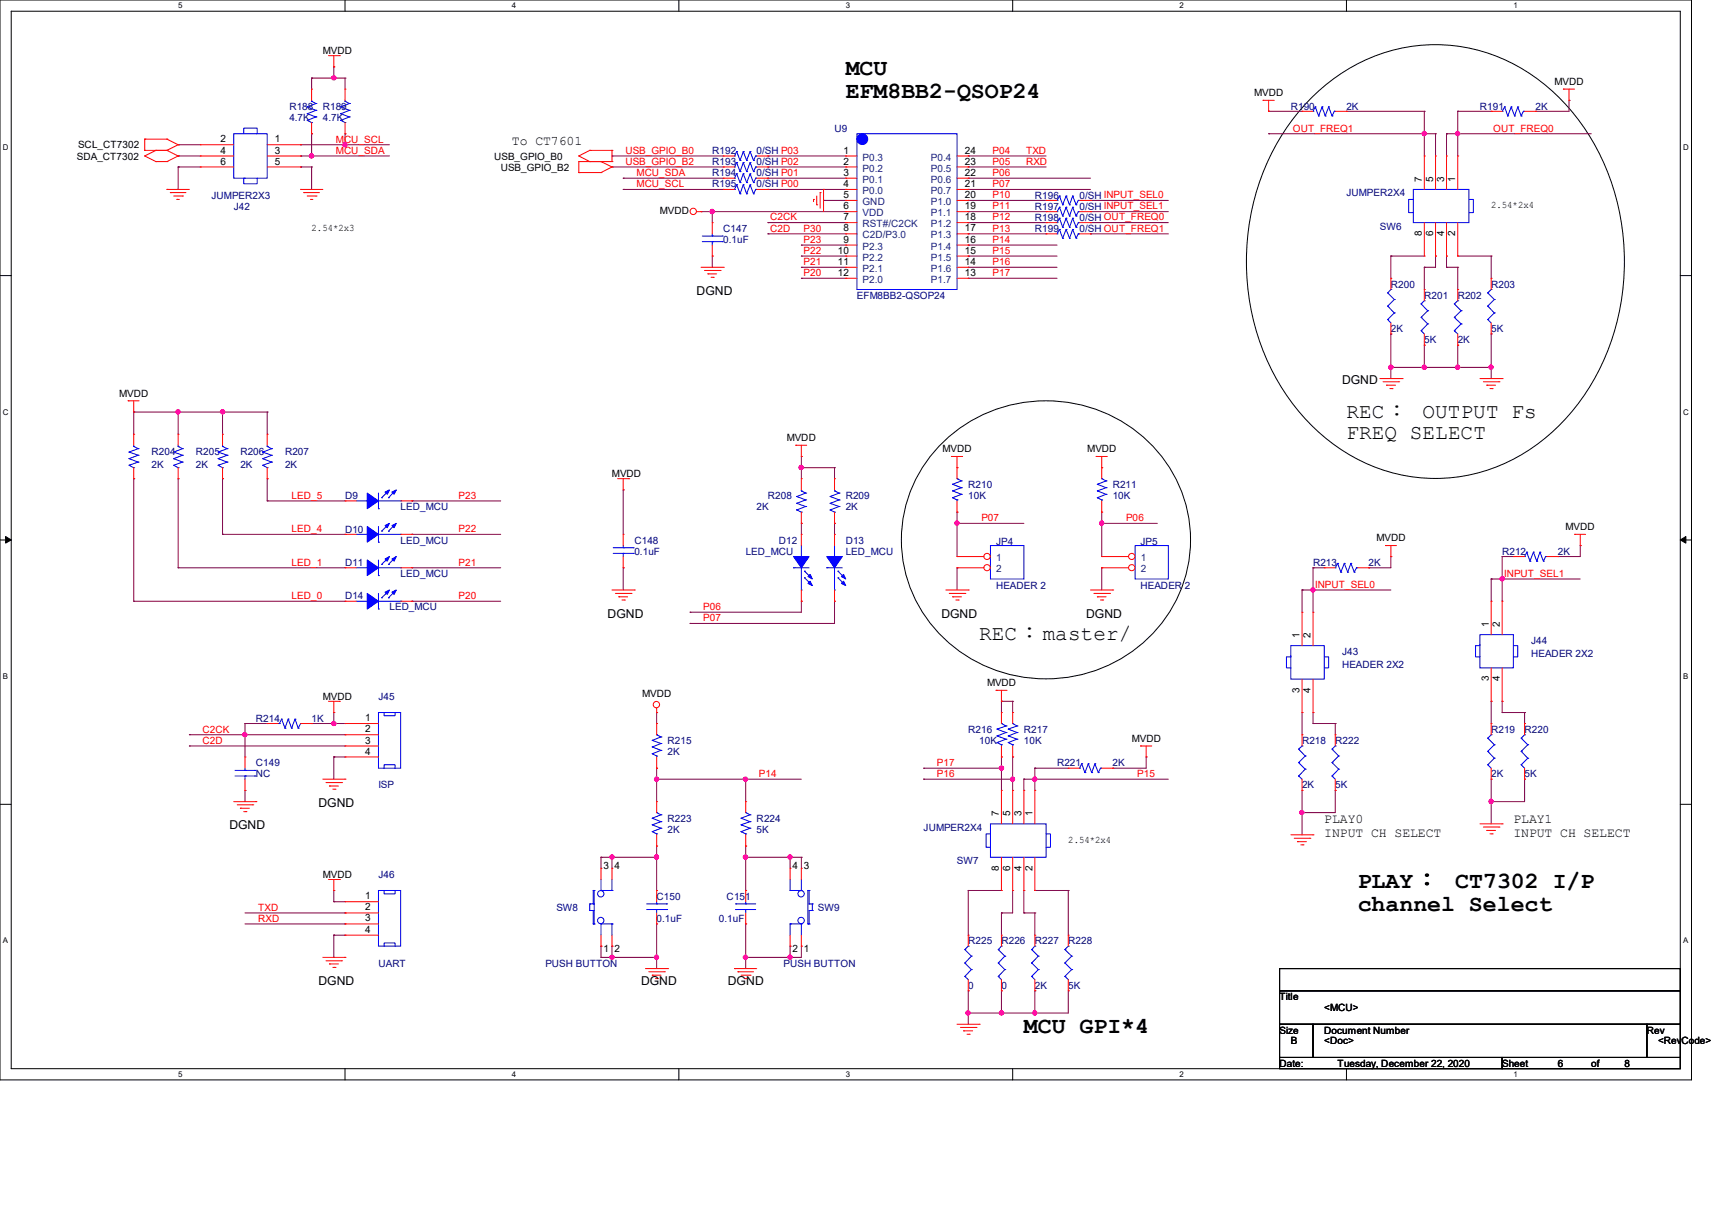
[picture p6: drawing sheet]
<svg xmlns="http://www.w3.org/2000/svg" width="297mm" height="210mm" viewBox="0 0 297 210" stroke-linecap="round" stroke-linejoin="round" font-family="sans-serif">
<defs><g id="words">
<g font-size="4">
<text x="146.7" y="13">MCU</text>
<text x="146.7" y="17.1">EFM8BB2-QSOP24</text>
<text x="235.5" y="154">PLAY： CT7302 I/P</text>
<text x="235.5" y="158">channel Select</text>
<text x="177.6" y="179.1">MCU GPI*4</text>
</g>
<g font-size="3.6">
<text x="233.6" y="72.4">REC： OUTPUT Fs</text>
<text x="233.6" y="76.1">FREQ SELECT</text>
<text x="169.9" y="111">REC：master/</text>
</g>
<g font-size="2.3">
<text x="88.8" y="25.1">To CT7601</text>
<text x="229.7" y="142.8">PLAY0</text>
<text x="262.6" y="142.8">PLAY1</text>
<text x="229.7" y="145.1">INPUT CH SELECT</text>
<text x="262.6" y="145.1">INPUT CH SELECT</text>
</g>
<g font-size="2.1">
<text x="120.9" y="51.2">DGND</text>
<text x="232.8" y="66.6">DGND</text>
<text x="105.4" y="107.2">DGND</text>
<text x="163.3" y="107.2">DGND</text>
<text x="188.4" y="107.2">DGND</text>
<text x="39.8" y="143.8">DGND</text>
<text x="55.2" y="140">DGND</text>
<text x="55.2" y="170.9">DGND</text>
<text x="111.2" y="170.9">DGND</text>
<text x="126.3" y="170.9">DGND</text>
</g>
<g font-size="1.7">
<text x="56" y="9.4">MVDD</text>
<text x="217.6" y="16.7">MVDD</text>
<text x="269.7" y="14.7">MVDD</text>
<text x="13.3" y="27.7">SDA_CT7302</text>
<text x="13.5" y="25.7">SCL_CT7302</text>
<text x="38.2" y="24.7">2</text>
<text x="38.2" y="26.6">4</text>
<text x="38.2" y="28.5">6</text>
<text x="47.7" y="24.7">1</text>
<text x="47.7" y="26.6">3</text>
<text x="47.7" y="28.5">5</text>
<text x="85.7" y="27.7">USB_GPIO_B0</text>
<text x="86.9" y="29.6">USB_GPIO_B2</text>
<text x="146.3" y="26.6">1</text>
<text x="146.3" y="28.5">2</text>
<text x="167.4" y="28.5">23</text>
<text x="167.4" y="26.6">24</text>
<text x="146.3" y="30.5">3</text>
<text x="146.3" y="32.4">4</text>
<text x="146.3" y="34.3">5</text>
<text x="167.4" y="34.3">20</text>
<text x="167.4" y="32.4">21</text>
<text x="167.4" y="30.5">22</text>
<text x="246.7" y="31.5" transform="rotate(-90 246.7 31.5)">7</text>
<text x="248.6" y="31.5" transform="rotate(-90 248.6 31.5)">5</text>
<text x="250.5" y="31.5" transform="rotate(-90 250.5 31.5)">3</text>
<text x="252.5" y="31.5" transform="rotate(-90 252.5 31.5)">1</text>
<text x="54.1" y="40">2.54*2x3</text>
<text x="114.5" y="37.1">MVDD</text>
<text x="146.3" y="36.3">6</text>
<text x="146.3" y="38.2">7</text>
<text x="146.3" y="40.1">8</text>
<text x="167.4" y="40.1">17</text>
<text x="167.4" y="38.2">18</text>
<text x="167.4" y="36.3">19</text>
<text x="246.7" y="40.9" transform="rotate(-90 246.7 40.9)">8</text>
<text x="248.6" y="40.9" transform="rotate(-90 248.6 40.9)">6</text>
<text x="250.5" y="40.9" transform="rotate(-90 250.5 40.9)">4</text>
<text x="252.5" y="40.9" transform="rotate(-90 252.5 40.9)">2</text>
<text x="258.7" y="36.2">2.54*2x4</text>
<text x="145.4" y="44">10</text>
<text x="145.4" y="45.9">11</text>
<text x="145.4" y="47.8">12</text>
<text x="146.3" y="42.1">9</text>
<text x="167.4" y="45.9">14</text>
<text x="167.4" y="44">15</text>
<text x="167.4" y="42.1">16</text>
<text x="167.4" y="47.8">13</text>
<text x="20.7" y="68.8">MVDD</text>
<text x="136.5" y="76.5">MVDD</text>
<text x="106.2" y="82.7">MVDD</text>
<text x="163.5" y="78.4">MVDD</text>
<text x="188.6" y="78.4">MVDD</text>
<text x="238.8" y="93.9">MVDD</text>
<text x="271.6" y="91.9">MVDD</text>
<text x="225.5" y="110.6" transform="rotate(-90 225.5 110.6)">1</text>
<text x="227.4" y="110.6" transform="rotate(-90 227.4 110.6)">2</text>
<text x="258.3" y="108.7" transform="rotate(-90 258.3 108.7)">1</text>
<text x="260.2" y="108.7" transform="rotate(-90 260.2 108.7)">2</text>
<text x="171.2" y="119">MVDD</text>
<text x="258.3" y="118.1" transform="rotate(-90 258.3 118.1)">3</text>
<text x="260.2" y="118.1" transform="rotate(-90 260.2 118.1)">4</text>
<text x="56" y="121.3">MVDD</text>
<text x="63.3" y="125">1</text>
<text x="111.4" y="120.9">MVDD</text>
<text x="225.5" y="120.1" transform="rotate(-90 225.5 120.1)">3</text>
<text x="227.4" y="120.1" transform="rotate(-90 227.4 120.1)">4</text>
<text x="63.3" y="127">2</text>
<text x="63.3" y="128.9">3</text>
<text x="63.3" y="130.8">4</text>
<text x="196.3" y="128.6">MVDD</text>
<text x="173.3" y="141.5" transform="rotate(-90 173.3 141.5)">7</text>
<text x="175.3" y="141.5" transform="rotate(-90 175.3 141.5)">5</text>
<text x="177.2" y="141.5" transform="rotate(-90 177.2 141.5)">3</text>
<text x="179.1" y="141.5" transform="rotate(-90 179.1 141.5)">1</text>
<text x="185.3" y="146.2">2.54*2x4</text>
<text x="56" y="152.2">MVDD</text>
<text x="63.3" y="156">1</text>
<text x="104.7" y="150.8">3</text>
<text x="106.6" y="150.8">4</text>
<text x="137.5" y="150.8">4</text>
<text x="139.4" y="150.8">3</text>
<text x="173.3" y="151" transform="rotate(-90 173.3 151)">8</text>
<text x="175.3" y="151" transform="rotate(-90 175.3 151)">6</text>
<text x="177.2" y="151" transform="rotate(-90 177.2 151)">4</text>
<text x="179.1" y="151" transform="rotate(-90 179.1 151)">2</text>
<text x="63.3" y="157.9">2</text>
<text x="63.3" y="159.8">3</text>
<text x="63.3" y="161.8">4</text>
<text x="104.7" y="165.1">1</text>
<text x="106.6" y="165.1">2</text>
<text x="137.5" y="165.1">2</text>
<text x="139.4" y="165.1">1</text>
<text x="222" y="173.4">Title</text>
<text x="222" y="179.2">Size</text>
<text x="229.7" y="175.3">&lt;MCU&gt;</text>
<text x="229.7" y="179.2">Document Number</text>
<text x="285.7" y="179.2">Rev</text>
<text x="222" y="185">Date:</text>
<text x="223.9" y="181.1">B</text>
<text x="229.7" y="181.1">&lt;Doc&gt;</text>
<text x="232.1" y="185">Tuesday, December 22, 2020</text>
<text x="260.6" y="185">Sheet</text>
<text x="270.2" y="185">6</text>
<text x="276" y="185">of</text>
<text x="281.8" y="185">8</text>
<text x="287.7" y="181.1">&lt;RevCode&gt;</text>
</g>
<g font-size="1.7" fill="#000080">
<text x="50.2" y="19">R188</text>
<text x="50.2" y="20.9">4.7K</text>
<text x="56" y="19">R189</text>
<text x="56" y="20.9">4.7K</text>
<text x="144.8" y="22.9">U9</text>
<text x="223.9" y="19">R190</text>
<text x="233.6" y="19">2K</text>
<text x="256.7" y="19">R191</text>
<text x="266.4" y="19">2K</text>
<text x="123.6" y="26.7">R192</text>
<text x="123.6" y="28.7">R193</text>
<text x="131.3" y="26.7">0/SH P03</text>
<text x="131.3" y="28.7">0/SH P02</text>
<text x="36.7" y="34.5">JUMPER2X3</text>
<text x="123.6" y="32.5">R195</text>
<text x="123.6" y="30.6">R194</text>
<text x="131.3" y="32.5">0/SH P00</text>
<text x="131.3" y="30.6">0/SH P01</text>
<text x="179.5" y="34.5">R196</text>
<text x="187.3" y="34.5">0/SH INPUT_SEL0</text>
<text x="233.6" y="34">JUMPER2X4</text>
<text x="40.6" y="36.4">J42</text>
<text x="125.5" y="40.2">C147</text>
<text x="179.5" y="38.3">R198</text>
<text x="179.5" y="40.2">R199</text>
<text x="179.5" y="36.4">R197</text>
<text x="187.3" y="38.3">0/SH OUT_FREQ0</text>
<text x="187.3" y="40.2">0/SH OUT_FREQ1</text>
<text x="187.3" y="36.4">0/SH INPUT_SEL1</text>
<text x="239.4" y="39.8">SW6</text>
<text x="125.5" y="42.2">0.1uF</text>
<text x="148.7" y="51.8">EFM8BB2-QSOP24</text>
<text x="241.3" y="49.9">R200</text>
<text x="247.1" y="51.8">R201</text>
<text x="252.9" y="51.8">R202</text>
<text x="258.7" y="49.9">R203</text>
<text x="241.3" y="57.6">2K</text>
<text x="247.1" y="59.5">5K</text>
<text x="252.9" y="59.5">2K</text>
<text x="258.7" y="57.6">5K</text>
<text x="26.3" y="78.8">R204</text>
<text x="26.3" y="81.2">2K</text>
<text x="34" y="78.8">R205</text>
<text x="34" y="81.2">2K</text>
<text x="41.7" y="78.8">R206</text>
<text x="41.7" y="81.2">2K</text>
<text x="49.4" y="78.8">R207</text>
<text x="49.4" y="81.2">2K</text>
<text x="59.9" y="86.6">D9</text>
<text x="69.5" y="88.5">LED_MCU</text>
<text x="131.3" y="88.5">2K</text>
<text x="133.2" y="86.6">R208</text>
<text x="146.7" y="86.6">R209</text>
<text x="146.7" y="88.5">2K</text>
<text x="168" y="84.6">R210</text>
<text x="168" y="86.6">10K</text>
<text x="193" y="84.6">R211</text>
<text x="193" y="86.6">10K</text>
<text x="59.9" y="92.4">D10</text>
<text x="69.5" y="94.3">LED_MCU</text>
<text x="110.1" y="94.3">C148</text>
<text x="135.1" y="94.3">D12</text>
<text x="146.7" y="94.3">D13</text>
<text x="172.8" y="94.5">JP4</text>
<text x="197.9" y="94.5">JP5</text>
<text x="59.9" y="98.1">D11</text>
<text x="69.5" y="100.1">LED_MCU</text>
<text x="110.1" y="96.2">0.1uF</text>
<text x="129.4" y="96.2">LED_MCU</text>
<text x="146.7" y="96.2">LED_MCU</text>
<text x="227.8" y="98.1">R213</text>
<text x="237.4" y="98.1">2K</text>
<text x="260.6" y="96.2">R212</text>
<text x="270.2" y="96.2">2K</text>
<text x="59.9" y="103.9">D14</text>
<text x="67.6" y="105.9">LED_MCU</text>
<text x="172.8" y="102.2">HEADER 2</text>
<text x="197.9" y="102.2">HEADER 2</text>
<text x="232.8" y="113.6">J43</text>
<text x="265.6" y="111.7">J44</text>
<text x="265.6" y="114">HEADER 2X2</text>
<text x="232.8" y="115.9">HEADER 2X2</text>
<text x="44.4" y="125.2">R214</text>
<text x="54.1" y="125.2">1K</text>
<text x="65.7" y="121.3">J45</text>
<text x="115.8" y="129">R215</text>
<text x="115.8" y="131">2K</text>
<text x="168" y="127.1">R216</text>
<text x="169.9" y="129">10K</text>
<text x="177.6" y="127.1">R217</text>
<text x="177.6" y="129">10K</text>
<text x="225.9" y="129">R218</text>
<text x="231.6" y="129">R222</text>
<text x="258.7" y="127.1">R219</text>
<text x="264.5" y="127.1">R220</text>
<text x="44.4" y="132.9">C149</text>
<text x="44.4" y="134.8">NC</text>
<text x="65.7" y="136.7">ISP</text>
<text x="183.4" y="132.9">R221</text>
<text x="193" y="132.9">2K</text>
<text x="225.9" y="136.7">2K</text>
<text x="231.6" y="136.7">5K</text>
<text x="258.7" y="134.8">2K</text>
<text x="264.5" y="134.8">5K</text>
<text x="115.8" y="142.5">R223</text>
<text x="131.3" y="142.5">R224</text>
<text x="115.8" y="144.5">2K</text>
<text x="131.3" y="144.5">5K</text>
<text x="160.2" y="144.1">JUMPER2X4</text>
<text x="166" y="149.9">SW7</text>
<text x="65.7" y="152.2">J46</text>
<text x="96.5" y="158">SW8</text>
<text x="113.9" y="156">C150</text>
<text x="113.9" y="159.9">0.1uF</text>
<text x="124.7" y="159.9">0.1uF</text>
<text x="126.1" y="156">C151</text>
<text x="141.9" y="158">SW9</text>
<text x="65.7" y="167.6">UART</text>
<text x="94.6" y="167.6">PUSH BUTTON</text>
<text x="135.9" y="167.6">PUSH BUTTON</text>
<text x="168" y="163.8">R225</text>
<text x="173.7" y="163.8">R226</text>
<text x="179.5" y="163.8">R227</text>
<text x="185.3" y="163.8">R228</text>
<text x="168" y="171.5">0</text>
<text x="173.7" y="171.5">0</text>
<text x="179.5" y="171.5">2K</text>
<text x="185.3" y="171.5">5K</text>
</g>
<g font-size="1.7" fill="#f00">
<text x="224.3" y="22.8">OUT_FREQ1</text>
<text x="259.1" y="22.8">OUT_FREQ0</text>
<text x="58.3" y="26.7">MCU_SDA</text>
<text x="58.3" y="24.7">MCU_SCL</text>
<text x="108.5" y="26.7">USB_GPIO_B0</text>
<text x="108.5" y="28.6">USB_GPIO_B2</text>
<text x="172.2" y="28.6">P05</text>
<text x="172.2" y="26.7">P04</text>
<text x="178" y="28.6">RXD</text>
<text x="178" y="26.7">TXD</text>
<text x="110.4" y="30.5">MCU_SDA</text>
<text x="110.4" y="32.5">MCU_SCL</text>
<text x="172.2" y="34.4">P10</text>
<text x="172.2" y="30.5">P06</text>
<text x="172.2" y="32.5">P07</text>
<text x="133.6" y="40.2">C2D</text>
<text x="133.6" y="38.2">C2CK</text>
<text x="139.4" y="40.2">P30</text>
<text x="172.2" y="40.2">P13</text>
<text x="172.2" y="38.2">P12</text>
<text x="172.2" y="36.3">P11</text>
<text x="139.4" y="42.1">P23</text>
<text x="139.4" y="44">P22</text>
<text x="139.4" y="46">P21</text>
<text x="139.4" y="47.9">P20</text>
<text x="172.2" y="46">P16</text>
<text x="172.2" y="42.1">P14</text>
<text x="172.2" y="44">P15</text>
<text x="172.2" y="47.9">P17</text>
<text x="50.6" y="86.5">LED_5</text>
<text x="79.5" y="86.5">P23</text>
<text x="50.6" y="92.3">LED_4</text>
<text x="79.5" y="92.3">P22</text>
<text x="170.3" y="90.4">P07</text>
<text x="195.4" y="90.4">P06</text>
<text x="50.6" y="98.1">LED_1</text>
<text x="79.5" y="98.1">P21</text>
<text x="228.2" y="101.9">INPUT_SEL0</text>
<text x="261" y="100">INPUT_SEL1</text>
<text x="50.6" y="103.9">LED_0</text>
<text x="79.5" y="103.9">P20</text>
<text x="122" y="105.8">P06</text>
<text x="122" y="107.7">P07</text>
<text x="35.1" y="129">C2D</text>
<text x="35.1" y="127">C2CK</text>
<text x="131.7" y="134.7">P14</text>
<text x="162.6" y="134.7">P16</text>
<text x="162.6" y="132.8">P17</text>
<text x="197.3" y="134.7">P15</text>
<text x="44.8" y="159.8">RXD</text>
<text x="44.8" y="157.9">TXD</text>
</g>
<g font-size="1.7" fill="#004080">
<text x="149.6" y="27.9">P0.3</text>
<text x="149.6" y="29.8">P0.2</text>
<text x="161.5" y="29.8">P0.5</text>
<text x="161.5" y="27.9">P0.4</text>
<text x="149.6" y="31.7">P0.1</text>
<text x="149.6" y="33.7">P0.0</text>
<text x="149.6" y="35.6">GND</text>
<text x="161.5" y="35.6">P1.0</text>
<text x="161.5" y="33.7">P0.7</text>
<text x="161.5" y="31.7">P0.6</text>
<text x="149.6" y="37.5">VDD</text>
<text x="149.6" y="39.4">RST#/C2CK</text>
<text x="149.6" y="41.4">C2D/P3.0</text>
<text x="161.5" y="41.4">P1.3</text>
<text x="161.5" y="39.4">P1.2</text>
<text x="161.5" y="37.5">P1.1</text>
<text x="149.6" y="43.3">P2.3</text>
<text x="149.6" y="45.2">P2.2</text>
<text x="149.6" y="47.2">P2.1</text>
<text x="161.5" y="47.2">P1.6</text>
<text x="161.5" y="45.2">P1.5</text>
<text x="161.5" y="43.3">P1.4</text>
<text x="149.6" y="49.1">P2.0</text>
<text x="161.5" y="49.1">P1.7</text>
<text x="172.8" y="97.3">1</text>
<text x="172.8" y="99.3">2</text>
<text x="197.9" y="97.3">1</text>
<text x="197.9" y="99.3">2</text>
</g>
<g font-size="1.4">
<text x="30.9" y="1.4">5</text>
<text x="88.8" y="1.4">4</text>
<text x="146.7" y="1.4">3</text>
<text x="204.6" y="1.4">2</text>
<text x="262.6" y="1.4">1</text>
<text x=".5" y="26.1">D</text>
<text x="292" y="26.1">D</text>
<text x=".5" y="71.9">C</text>
<text x="292" y="71.9">C</text>
<text x=".5" y="117.8">B</text>
<text x="292" y="117.8">B</text>
<text x=".5" y="163.6">A</text>
<text x="292" y="163.6">A</text>
<text x="30.9" y="186.8">5</text>
<text x="88.8" y="186.8">4</text>
<text x="146.7" y="186.8">3</text>
<text x="204.6" y="186.8">2</text>
<text x="262.6" y="186.8">1</text>
</g>
</g></defs>
<path d="M0 0h293.5v187.3h-293.5zM1.9 1.9h289.6v183.4h-289.6z" fill="none" stroke="#000" stroke-width=".17"/>
<g fill="#fff">
<path d="M30.9 .2h.8v1.5h-.8z"/>
<path d="M30.9 185.5h.8v1.6h-.8z"/>
</g>
<path d="M59.9 0v1.9M59.9 185.3v2" fill="none" stroke="#000" stroke-width=".17"/>
<g fill="#fff">
<path d="M88.8 .2h.8v1.5h-.8z"/>
<path d="M88.8 185.5h.8v1.6h-.8z"/>
</g>
<path d="M117.8 0v1.9M117.8 185.3v2" fill="none" stroke="#000" stroke-width=".17"/>
<g fill="#fff">
<path d="M146.7 .2h.8v1.5h-.8z"/>
<path d="M146.7 185.5h.8v1.6h-.8z"/>
</g>
<path d="M175.7 0v1.9M175.7 185.3v2" fill="none" stroke="#000" stroke-width=".17"/>
<g fill="#fff">
<path d="M204.6 .2h.8v1.5h-.8z"/>
<path d="M204.6 185.5h.8v1.6h-.8z"/>
</g>
<path d="M233.6 0v1.9M233.6 185.3v2" fill="none" stroke="#000" stroke-width=".17"/>
<g fill="#fff">
<path d="M262.6 .2h.7v1.5h-.7z"/>
<path d="M262.6 185.5h.7v1.6h-.7z"/>
<path d="M.5 24.8h1v1.6h-1z"/>
<path d="M292 24.8h1v1.6h-1z"/>
<path d="M.5 70.7h1v1.5h-1z"/>
<path d="M292 70.7h1v1.5h-1z"/>
</g>
<path d="M0 47.8h1.9M291.5 47.8h2" fill="none" stroke="#000" stroke-width=".17"/>
<g fill="#fff">
<path d="M.5 116.5h.9v1.6h-.9z"/>
<path d="M292 116.5h.9v1.6h-.9z"/>
</g>
<path d="M0 93.6h1.9M291.5 93.6h2" fill="none" stroke="#000" stroke-width=".17"/>
<path d="M1 93l.9 .6-.9 .6zM291.5 93.6l1-.6v1.2z" fill="#000" stroke="#000" stroke-width=".17"/>
<g fill="#fff">
<path d="M.5 162.4h.9v1.5h-.9z"/>
<path d="M292 162.4h.9v1.5h-.9z"/>
</g>
<path d="M227.4 17.1a29.6 29.6 0 0 1 34.4-6.4 36.5 36.5 0 0 1 18.8 24.7 41.5 41.5 0 0 1-8.4 36.6 30.2 30.2 0 0 1-29.8 10.2 33.3 33.3 0 0 1-21.7-17.9 42.1 42.1 0 0 1 3.7-43.8zM163.7 76.6a25.6 25.6 0 0 1 40 5.9 23.7 23.7 0 0 1-10.7 32.5 25.4 25.4 0 0 1-35.3-13.8 23.4 23.4 0 0 1 6-24.6zM0 139.5h1.9M291.5 139.5h2M222 168h69.5v3.8h-69.5zM222 171.8h69.5v5.8h-69.5zM222 177.6h5.8v5.8h-5.8zM227.8 177.6h57.9v5.8h-57.9zM285.7 177.6h5.8v5.8h-5.8zM222 183.4h38.6v1.9h-38.6zM260.6 183.4h30.9v1.9h-30.9z" fill="none" stroke="#000" stroke-width=".17"/>
<g fill="none" stroke="#800040" stroke-width=".17">
<path d="M54.1 13.5h.1M54.1 13.5h5.8M54.1 13.5v2M57.9 11.6h.1M57.9 13.5h.1M57.9 11.6v1.9M59.9 13.5h.1M59.9 13.5v2M220.1 19.3h.1M220.1 19.3h5.8M233.6 19.3h.1M233.6 19.3h13.5"/>
<path d="M247.1 19.3h.1M247.1 19.3v7.8M252.9 19.3h.1M252.9 19.3v7.8M252.9 19.3h5.8M266.4 19.3h.1M272.2 17.4h.1M272.2 17.4v1.9h-5.8M30.9 29h.1M30.9 27.1h.1M30.9 25.1h.1M30.9 25.1h3.9"/>
<path d="M30.9 27.1h3.9M30.9 29v3.9M30.9 29h3.9M52.2 27.1h.1M52.2 25.1h.1M52.2 29h.1M52.2 25.1h15.4M52.2 27.1h15.4M52.2 29h1.9M54.1 27.1h.1M54.1 23.2h.1M54.1 29h.1"/>
<path d="M54.1 23.2v3.9M54.1 29v3.9M59.9 25.1h.1M59.9 23.2h.1M59.9 23.2v1.9M106.2 27.1h.1M106.2 29h.1M106.2 27.1h19.3M106.2 29h19.3M108.1 30.9h.1M108.1 32.9h.1M108.1 30.9h17.4"/>
<path d="M108.1 32.9h17.4M121.6 36.7h.1M121.6 36.7h25.1M123.6 36.7h.1M123.6 36.7v1.9M133.2 30.9h.1M133.2 32.9h.1M133.2 38.6h.1M133.2 27.1h.1M133.2 29h.1M133.2 38.6h13.5M133.2 27.1h13.5"/>
<path d="M133.2 30.9h13.5M133.2 32.9h13.5M133.2 29h13.5M142.9 34.8h.1M142.9 34.8h3.8M168 38.6h.1M168 36.7h.1M168 34.8h.1M168 30.9h.1M168 32.9h.1M168 29h.1M168 27.1h.1"/>
<path d="M168 38.6h13.5M168 27.1h13.5M168 30.9h21.2M168 32.9h21.2M168 34.8h13.5M168 36.7h13.5M168 29h13.5M189.2 38.6h.1M189.2 36.7h.1M189.2 34.8h.1M189.2 38.6h13.5M189.2 34.8h13.5"/>
<path d="M189.2 36.7h13.5M220.1 23.2h.1M220.1 23.2h28.9M247.1 23.2h.1M249 23.2h.1M249 23.2v3.9M251 23.2h.1M251 23.2v3.9M251 23.2h25.1M252.9 23.2h.1M123.6 44.4h.1M123.6 44.4v2"/>
<path d="M133.2 40.6h.1M133.2 40.6h13.5M139 42.5h.1M139 44.4h.1M139 46.4h.1M139 48.3h.1M139 42.5h7.7M139 44.4h7.7M139 46.4h7.7M139 48.3h7.7M168 40.6h.1M168 46.4h.1"/>
<path d="M168 42.5h.1M168 44.4h.1M168 48.3h.1M168 42.5h15.4M168 44.4h15.4M168 46.4h15.4M168 48.3h15.4M168 40.6h13.5M189.2 40.6h.1M189.2 40.6h13.5M241.3 44.4h.1M241.3 57.9h.1"/>
<path d="M241.3 44.4h5.8M241.3 44.4v3.9M241.3 57.9v7.8M247.1 46.4h.1M247.1 59.9h.1M247.1 46.4v3.8M247.1 59.9v3.8M249 44.4h.1M249 44.4v2h-1.9M251 46.4h.1M251 44.4h.1M251 46.4h1.9"/>
<path d="M251 44.4v2M252.9 44.4h.1M252.9 59.9h.1M252.9 46.4h.1M252.9 46.4v3.8M252.9 59.9v3.8M252.9 44.4h5.8M258.7 44.4h.1M258.7 57.9h.1M258.7 44.4v3.9M258.7 57.9v7.8M23.2 71.5h.1"/>
<path d="M23.2 71.5h23.2M23.2 71.5v3.8M30.9 71.5h.1M30.9 71.5v3.8M38.6 71.5h.1M38.6 71.5v3.8M46.4 71.5h.1M46.4 71.5v3.8M139 79.2h.1M139 79.2v3.8M241.3 63.7h.1M241.3 63.7h17.4"/>
<path d="M247.1 63.7h.1M252.9 63.7h.1M258.7 63.7h.1M23.2 83h.1M23.2 83v21.3M30.9 83h.1M30.9 98.5h.1M30.9 98.5h29M30.9 83v15.5M38.6 83h.1M38.6 92.7h.1M38.6 92.7h21.3"/>
<path d="M38.6 83v9.7M46.4 83h.1M46.4 86.9h.1M46.4 86.9h13.5M46.4 83v3.9M71.5 92.7h.1M71.5 86.9h.1M71.5 98.5h.1M71.5 92.7h15.4M71.5 86.9h15.4M71.5 98.5h15.4M108.1 85h.1"/>
<path d="M108.1 98.5h.1M108.1 85v7.7M108.1 98.5v3.8M139 90.8h.1M139 81.1h.1M139 90.8v1.9M139 81.1h5.8M144.8 90.8h.1M144.8 81.1h.1M144.8 81.1v1.9M144.8 90.8v1.9M166 98.5h.1"/>
<path d="M166 88.8h.1M166 90.8h.1M166 88.8v7.7M166 98.5v3.8M166 90.8h11.6M191.1 98.5h.1M191.1 88.8h.1M191.1 90.8h.1M191.1 88.8v7.7M191.1 98.5v3.8M191.1 90.8h9.7M227.8 98.5h.1"/>
<path d="M227.8 98.5h1.9M227.8 98.5v7.7M237.4 98.5h.1M241.3 96.5h.1M241.3 96.5v2h-3.9M260.6 96.5h.1M260.6 96.5v7.8M260.6 96.5h2M270.3 96.5h.1M274.2 94.6h.1M274.2 94.6v1.9h-3.9M23.2 104.3h.1"/>
<path d="M23.2 104.3h36.7M71.5 104.3h.1M71.5 104.3h15.4M119.7 106.2h.1M119.7 108.1h.1M139 104.3h.1M139 104.3v1.9h-19.3M144.8 104.3h.1M144.8 104.3v3.8h-25.1M225.9 102.3h.1M225.9 102.3h15.4M225.9 102.3v3.9"/>
<path d="M227.8 102.3h.1M258.7 100.4h.1M258.7 100.4v3.9M258.7 100.4h15.5M260.6 100.4h.1M32.9 129.4h.1M32.9 127.4h.1M32.9 129.4h27M32.9 127.4h27M42.5 137.1h.1M42.5 127.4h.1M42.5 125.5h.1"/>
<path d="M42.5 125.5v5.8M42.5 137.1v1.9M42.5 125.5h3.9M54.1 125.5h.1M54.1 125.5h5.8M57.9 125.5h.1M57.9 131.3h.1M57.9 123.6h.1M57.9 123.6v1.9M57.9 131.3v3.8M57.9 131.3h2M113.9 133.2h.1"/>
<path d="M113.9 123.6h.1M113.9 135.1h.1M113.9 123.6v1.9M113.9 133.2v5.8M113.9 135.1h25.1M129.4 135.1h.1M129.4 135.1v3.9M160.2 135.1h.1M160.2 133.2h.1M160.2 135.1h15.5M160.2 133.2h13.5M173.7 131.3h.1"/>
<path d="M173.7 121.6h.1M173.7 133.2h.1M173.7 121.6v2M173.7 131.3v5.8M173.7 121.6h2M175.7 131.3h.1M175.7 121.6h.1M175.7 135.1h.1M175.7 121.6v2M175.7 131.3v5.8M177.6 135.1h.1M177.6 135.1h25.1"/>
<path d="M177.6 135.1v2M179.5 135.1h.1M179.5 133.2h.1M179.5 133.2h5.8M179.5 133.2v3.9M193 133.2h.1M198.8 131.3h.1M198.8 131.3v1.9h-5.8M225.9 123.6h.1M225.9 137.1h.1M225.9 123.6v3.8M225.9 137.1v7.7"/>
<path d="M227.8 125.5h.1M227.8 123.6h.1M227.8 125.5h3.8M227.8 123.6v1.9M231.6 125.5h.1M231.6 137.1h.1M231.6 125.5v1.9M231.6 137.1v3.8h-5.7M258.7 121.6h.1M258.7 135.1h.1M258.7 139h.1M258.7 121.6v3.9"/>
<path d="M258.7 135.1v7.8M260.6 121.6h.1M260.6 123.6h.1M260.6 121.6v2M260.6 123.6h3.9M264.5 123.6h.1M264.5 135.1h.1M264.5 123.6v1.9M264.5 135.1v3.9h-5.8M42.5 158.3h17.4M57.9 156.4h.1M57.9 154.4h.1"/>
<path d="M57.9 154.4v2M57.9 156.4h2M59.9 158.3h.1M104.3 148.7h.1M104.3 148.7h9.6M104.3 148.7v1.9M106.2 148.7h.1M106.2 148.7v1.9M113.9 146.7h.1M113.9 148.7h.1M113.9 146.7v7.7M129.4 146.7h.1"/>
<path d="M129.4 148.7h.1M129.4 146.7v7.7M129.4 148.7h9.6M137.1 148.7h.1M137.1 148.7v1.9M139 148.7h.1M139 148.7v1.9M168 154.4h.1M168 154.4v7.8M168 154.4h5.7M173.7 158.3h.1M173.7 158.3v3.9"/>
<path d="M175.7 154.4h.1M175.7 154.4v3.9h-2M177.6 158.3h.1M177.6 154.4h.1M177.6 158.3h1.9M177.6 154.4v3.9M179.5 154.4h.1M179.5 158.3h.1M179.5 154.4h5.8M179.5 158.3v3.9M185.3 154.4h.1M185.3 154.4v7.8"/>
<path d="M225.9 140.9h.1M42.5 160.2h17.4M57.9 162.2h.1M57.9 162.2v3.8M57.9 162.2h2M59.9 160.2h.1M104.3 166h.1M104.3 164.1h.1M104.3 166h9.6M104.3 164.1v1.9M106.2 166h.1M106.2 164.1h.1"/>
<path d="M106.2 164.1v1.9M113.9 160.2h.1M113.9 166h.1M113.9 160.2v7.8M129.4 160.2h.1M129.4 166h.1M129.4 160.2v7.8M137.1 166h.1M137.1 164.1h.1M137.1 164.1v1.9M139 164.1h.1M139 164.1v1.9h-9.6"/>
<path d="M168 171.8h.1M168 175.7h.1M168 171.8v5.8M173.7 171.8h.1M173.7 175.7h.1M173.7 171.8v3.9M179.5 171.8h.1M179.5 175.7h.1M179.5 171.8v3.9M185.3 171.8h.1M185.3 171.8v3.9h-17.3"/>
</g>
<g fill="#f0f" stroke="#f0f" stroke-width=".17">
<circle cx="30.9" cy="71.4" r=".37"/>
<circle cx="38.6" cy="71.4" r=".37"/>
<circle cx="129.3" cy="148.6" r=".37"/>
<circle cx="113.9" cy="166" r=".37"/>
<circle cx="106.2" cy="166" r=".37"/>
<circle cx="113.9" cy="135.1" r=".37"/>
<circle cx="129.3" cy="135.1" r=".37"/>
<circle cx="57.9" cy="13.5" r=".37"/>
<circle cx="54" cy="27" r=".37"/>
<circle cx="59.8" cy="25.1" r=".37"/>
<circle cx="175.7" cy="135.1" r=".37"/>
<circle cx="113.9" cy="148.6" r=".37"/>
<circle cx="106.2" cy="148.6" r=".37"/>
<circle cx="167.9" cy="175.7" r=".37"/>
<circle cx="173.7" cy="175.7" r=".37"/>
<circle cx="129.3" cy="166" r=".37"/>
<circle cx="137" cy="166" r=".37"/>
<circle cx="137" cy="148.6" r=".37"/>
<circle cx="179.5" cy="175.7" r=".37"/>
<circle cx="179.5" cy="135.1" r=".37"/>
<circle cx="173.7" cy="133.2" r=".37"/>
<circle cx="123.5" cy="36.7" r=".37"/>
<circle cx="139" cy="81.1" r=".37"/>
<circle cx="258.7" cy="63.7" r=".37"/>
<circle cx="252.9" cy="63.7" r=".37"/>
<circle cx="247.1" cy="63.7" r=".37"/>
<circle cx="241.3" cy="63.7" r=".37"/>
<circle cx="57.9" cy="125.5" r=".37"/>
<circle cx="42.5" cy="127.4" r=".37"/>
<circle cx="247.1" cy="23.2" r=".37"/>
<circle cx="252.9" cy="23.2" r=".37"/>
<circle cx="166" cy="90.7" r=".37"/>
<circle cx="191.1" cy="90.7" r=".37"/>
<circle cx="227.8" cy="102.3" r=".37"/>
<circle cx="225.9" cy="140.9" r=".37"/>
<circle cx="260.6" cy="100.4" r=".37"/>
<circle cx="258.7" cy="139" r=".37"/>
</g>
<g fill="none" stroke="#f00" stroke-width=".17">
<path d="M54.1 15.5h.1M54.1 15.5v1.9M57 9.7h1.9M57.9 11.6h.1M57.9 9.7v1.9M58.9 9.7h.1M59.9 15.5h.1M59.9 15.5v1.9M219.1 17.4h.1M219.1 17.4h2M220.1 19.3h.1M220.1 17.4v1.9"/>
<path d="M271.2 15.5h.1M271.2 15.5h2M272.2 17.4h.1M272.2 15.5v1.9M25.1 27.1h.1M25.1 24.1h.1M25.1 26.1h.1M25.1 26.1h3.9M25.1 27.1l2 .9M25.1 24.1h3.9M25.1 24.1v2M27.1 26.1h.1"/>
<path d="M27.1 28h.1M27.1 26.1l-2 1M27.1 28h1.9M29 26.1h.1M29 28h.1M29 24.1h.1M29 32.9h.1M29 26.1l1.9 1M29 24.1l1.9 1M29 32.9h3.9M29.5 33.4h.1M29.5 33.4h2.8"/>
<path d="M30.1 34h1.6M30.7 34.6h.1M30.7 34.6h.4M30.9 27.1h.1M30.9 25.1h.1M30.9 27.1l-1.9 .9M30.9 25.1l-1.9 1M31.7 34h.1M52.2 32.9h.1M52.2 32.9h3.8M52.7 33.4h.1M52.7 33.4h2.7"/>
<path d="M53.3 34h1.5M53.9 34.6h.1M53.9 34.6h.4M54.1 23.2h.1M54.1 21.3v1.9M54.8 34h.1M59.9 23.2h.1M59.9 21.3v1.9M100.4 27.1h.1M100.4 28h.1M100.4 29.9h.1M100.4 28h5.8"/>
<path d="M100.4 27.1l1.9 .9M100.4 28v1.9M100.4 29.9h3.9M102.3 26.1h.1M102.3 28h.1M102.3 26.1h3.9M102.3 26.1l-1.9 1M104.3 28h.1M104.3 29.9h.1M104.3 28l1.9 1M106.2 28h.1M106.2 26.1h.1"/>
<path d="M106.2 29h.1M106.2 26.1v1.9M106.2 29l-1.9 .9M120.9 36.7h.7M121.6 36.7h.1M125.5 32.9h.1M125.5 30.9h.1M125.5 32.9h1.9M125.5 30.9h1.9M131.3 32.9h1.9M131.3 30.9h1.9M133.2 32.9h.1"/>
<path d="M133.2 30.9h.1M141.1 34.6h.1M141.1 34.6v.4M141.7 35.5h.1M141.7 34v1.5M142.3 33.4h.1M142.3 33.4v2.7M142.9 32.9h.1M142.9 32.9v3.8M146.7 30.9h.1M146.7 32.9h.1M146.7 34.8h.1"/>
<path d="M146.7 36.7h.1M146.7 38.6h.1M146.7 27.1h.1M146.7 29h.1M146.7 36.7h2M146.7 32.9h2M146.7 30.9h2M146.7 34.8h2M146.7 38.6h2M146.7 27.1h2M146.7 29h2M166 36.7h2"/>
<path d="M166 32.9h2M166 30.9h2M166 34.8h2M166 38.6h2M166 27.1h2M166 29h2M168 38.6h.1M168 36.7h.1M168 34.8h.1M168 32.9h.1M168 30.9h.1M168 29h.1"/>
<path d="M168 27.1h.1M121.6 46.4h3.9M122.2 46.9h2.7M122.8 47.5h.1M122.8 47.5h1.5M123.4 48.1h.3M123.7 48.1h.1M124.9 46.9h.1M125.5 46.4h.1M146.7 40.6h.1M146.7 42.5h.1M146.7 44.4h.1"/>
<path d="M146.7 46.4h.1M146.7 48.3h.1M146.7 46.4h2M146.7 40.6h2M146.7 42.5h2M146.7 44.4h2M146.7 48.3h2M166 46.4h2M166 40.6h2M166 42.5h2M166 44.4h2M166 48.3h2"/>
<path d="M168 46.4h.1M168 44.4h.1M168 42.5h.1M168 40.6h.1M168 48.3h.1M247.1 59.9h.1M247.1 50.2h.1M247.1 50.2v2M247.1 57.9v2M22.2 69.5h.1M22.2 69.5h1.9M23.2 71.5h.1"/>
<path d="M23.2 69.5v2M30.9 75.3h.1M30.9 75.3v1.9M138 77.2h.1M138 77.2h2M139 79.2h.1M139 77.2v2M165.1 79.2h.1M165.1 79.2h1.9M166 79.2v1.9M190.2 79.2h.1M190.2 79.2h1.9"/>
<path d="M191.1 79.2v1.9M239.4 65.7h3.8M239.9 66.2h2.8M240.5 66.8h.1M240.5 66.8h1.6M241.1 67.4h.4M241.5 67.4h.1M242.7 66.2h.1M243.2 65.7h.1M256.8 65.7h3.8M257.3 66.2h2.8M257.9 66.8h.1"/>
<path d="M257.9 66.8h1.6M258.5 67.4h.4M258.9 67.4h.1M260.1 66.2h.1M260.6 65.7h.1M30.9 83h.1M30.9 81.1v1.9M107.1 83h2M108.1 85h.1M108.1 83v2M109.1 83h.1M166 81.1h.1"/>
<path d="M191.1 81.1h.1M240.4 94.6h.1M240.4 94.6h1.9M241.3 96.5h.1M241.3 94.6v1.9M262.6 96.5h.1M262.6 96.5h1.9M268.4 96.5h1.9M270.3 96.5h.1M273.2 92.7h.1M273.2 92.7h1.9M274.2 94.6h.1"/>
<path d="M274.2 92.7v1.9M106.2 102.3h3.9M106.8 102.9h2.7M107.4 103.5h.1M107.4 103.5h1.5M107.9 104.1h.4M108.3 104.1h.1M109.5 102.9h.1M110.1 102.3h.1M164.1 102.3h3.9M164.7 102.9h2.7M165.3 103.5h.1"/>
<path d="M165.3 103.5h1.5M165.8 104.1h.4M166.2 104.1h.1M167.4 102.9h.1M168 102.3h.1M172.8 119.7h.1M172.8 119.7h1.9M173.7 119.7v1.9M189.2 102.3h3.8M189.8 102.9h2.7M190.4 103.5h.1M190.4 103.5h1.5"/>
<path d="M190.9 104.1h.4M191.3 104.1h.1M192.5 102.9h.1M193 102.3h.1M40.6 139h3.8M41.1 139.6h2.8M43.9 139.6h.1M44.4 139h.1M56 135.1h3.9M56.6 135.7h2.7M57 121.6h1.9M57.1 136.3h.1"/>
<path d="M57.1 136.3h1.6M57.7 136.9h.4M57.9 123.6h.1M57.9 121.6v2M58.1 136.9h.1M58.9 121.6h.1M59.3 135.7h.1M59.9 135.1h.1M59.9 125.5h.1M59.9 127.4h.1M59.9 129.4h.1M59.9 131.3h.1"/>
<path d="M59.9 129.4h5.8M59.9 125.5h5.8M59.9 127.4h5.8M59.9 131.3h5.8M113.9 123.6h.1M113.9 125.5h.1M113.9 133.2h.1M113.9 122.8v.8M113.9 125.5v1.9M113.9 131.3v1.9M173.7 121.6h.1M173.7 137.1h.1"/>
<path d="M173.7 137.1v5.8M175.7 137.1h.1M175.7 137.1v5.8M177.6 137.1h.1M177.6 137.1v5.8M179.5 137.1h.1M179.5 137.1v5.8M185.3 133.2h.1M185.3 133.2h2M191.1 133.2h1.9M193 133.2h.1M197.9 129.4h.1"/>
<path d="M197.9 129.4h1.9M198.8 131.3h.1M198.8 129.4v1.9M231.6 137.1h.1M231.6 127.4h.1M231.6 127.4v2M231.6 135.1v2M258.7 135.1h.1M258.7 125.5h.1M258.7 125.5v1.9M258.7 133.2v1.9M264.5 135.1h.1"/>
<path d="M264.5 125.5h.1M264.5 125.5v1.9M264.5 133.2v1.9M41.7 140.2h.1M41.7 140.2h1.6M42.3 140.8h.4M42.7 140.8h.1M57 152.5h1.9M57.9 154.4h.1M57.9 152.5v1.9M58.9 152.5h.1M59.9 156.4h.1"/>
<path d="M59.9 158.3h.1M59.9 156.4h5.8M59.9 158.3h5.8M129.4 154.4h.1M129.4 154.4v2M129.4 158.3v1.9M173.7 154.4h.1M173.7 148.7v5.7M175.7 154.4h.1M175.7 148.7v5.7M177.6 154.4h.1M177.6 148.7v5.7"/>
<path d="M179.5 154.4h.1M179.5 148.7v5.7M223.9 144.8h3.9M224.5 145.4h2.7M225.1 146h.1M225.1 146h1.6M225.7 146.5h.4M226.1 146.5h.1M227.2 145.4h.1M227.8 144.8h.1M256.8 142.9h3.8M257.3 143.4h2.8"/>
<path d="M257.9 144h.1M257.9 144h1.6M258.5 144.6h.4M258.9 144.6h.1M260.1 143.4h.1M260.6 142.9h.1M56 166h3.9M56.6 166.6h2.7M57.1 167.2h.1M57.1 167.2h1.6M57.7 167.8h.4M58.1 167.8h.1"/>
<path d="M59.3 166.6h.1M59.9 166h.1M59.9 160.2h.1M59.9 162.2h.1M59.9 160.2h5.8M59.9 162.2h5.8M112 168h3.8M112.6 168.5h2.7M113.2 169.1h.1M113.2 169.1h1.5M113.7 169.7h.4M114.1 169.7h.1"/>
<path d="M115.3 168.5h.1M115.8 168h.1M127.4 168h.1M127.4 168h3.9M128 168.5h.1M128 168.5h2.7M128.6 169.1h1.5M129.2 169.7h.1M129.2 169.7h.3M129.4 160.2h.1M130.1 169.1h.1M166 177.6h3.9"/>
<path d="M166.6 178.2h2.7M167.2 178.8h.1M167.2 178.8h1.5M167.8 179.4h.3M168 171.8h.1M168 162.2h.1M168 162.2v1.9M168 169.9v1.9M168.1 179.4h.1M169.3 178.2h.1M169.9 177.6h.1M173.7 171.8h.1"/>
<path d="M173.7 162.2h.1M173.7 162.2v1.9M173.7 169.9v1.9M185.3 171.8h.1M185.3 162.2h.1M185.3 162.2v1.9M185.3 169.9v1.9"/>
<circle cx="120.3" cy="36.7" r=".55"/>
<circle cx="113.9" cy="122.2" r=".55"/>
</g>
<g fill="none" stroke="#00f" stroke-width=".17">
<path d="M53.3 18.5h.1M53.3 19.7h.1M53.3 18.5l1.5 .6M53.3 19.7l1.5 .6M54.1 17.6h.1M54.1 17.6l.7 .3M54.1 17.4v.2M54.8 17.9h.1M54.8 19.1h.1M54.8 17.9l-1.5 .6M54.8 19.1l-1.5 .6M59.1 18.5h.1"/>
<path d="M59.1 19.7h.1M59.1 18.5l1.5 .6M59.1 19.7l1.5 .6M59.9 17.6h.1M59.9 17.6l.7 .3M59.9 17.4v.2M60.6 17.9h.1M60.6 19.1h.1M60.6 17.9l-1.5 .6M60.6 19.1l-1.5 .6M53.3 20.9h.1M53.3 20.9l.8 .4"/>
<path d="M54.1 21.3h.1M54.8 20.3h.1M54.8 20.3l-1.5 .6M59.1 20.9h.1M59.1 20.9l.8 .4M59.9 21.3h.1M60.6 20.3h.1M60.6 20.3l-1.5 .6M127.4 32.9h.1M127.4 30.9h.1M127.8 32h.1M127.8 30.1h.1"/>
<path d="M127.8 32l.6 1.6M127.8 32l-.4 .9M127.8 30.1l.6 1.6M127.8 30.1l-.4 .8M128.4 33.6h.1M128.4 31.7h.1M128.9 32h.1M128.9 30.1h.1M128.9 32l.6 1.6M128.9 32l-.5 1.6M128.9 30.1l.6 1.6M128.9 30.1l-.5 1.6"/>
<path d="M129.5 33.6h.1M129.5 31.7h.1M130.1 32h.1M130.1 30.1h.1M130.1 32l.6 1.6M130.1 32l-.6 1.6M130.1 30.1l.6 1.6M130.1 30.1l-.6 1.6M130.7 33.6h.1M130.7 31.7h.1M131.1 32.9h.1M131.1 30.9h.1"/>
<path d="M131.1 32.9l-.4 .7M131.1 32.9h.2M131.1 30.9l-.4 .8M131.1 30.9h.2M148.7 23.2h17.3v27h-17.3zM246.5 57.4h.1M246.5 55h.1M246.5 52.7h.1M246.5 57.4l.6 .5M246.5 55l1.2 1.2M246.5 52.7l1.2 1.2M247.1 52.2h.1"/>
<path d="M247.1 52.2l-.6 .5M247.7 56.2h.1M247.7 53.9h.1M247.7 56.2l-1.2 1.2M247.7 53.9l-1.2 1.1M30.1 78.4h.1M30.1 79.5h.1M30.1 78.4l1.6 .6M30.1 79.5l1.6 .6M30.9 77.4h.1M30.9 77.4l.8 .4M30.9 77.2v.2"/>
<path d="M31.7 77.8h.1M31.7 79h.1M31.7 77.8l-1.6 .6M31.7 79l-1.6 .5M30.1 80.7h.1M30.1 80.7l.8 .4M30.9 81.1h.1M31.7 80.1h.1M31.7 80.1l-1.6 .6M171.8 94.6h5.8v5.8h-5.8zM264.5 96.5h.1M264.9 95.8h.1"/>
<path d="M264.9 95.8l.5 1.5M264.9 95.8l-.4 .7M265.4 97.3h.1M266 95.8h.1M266 95.8l.6 1.5M266 95.8l-.6 1.5M266.6 97.3h.1M267.2 95.8h.1M267.2 95.8l.6 1.5M267.2 95.8l-.6 1.5M267.8 97.3h.1M268.1 96.5h.1"/>
<path d="M268.1 96.5l-.3 .8M268.1 96.5h.3M65.7 123.6h3.8v9.6h-3.8zM66.6 123.6v.5h1.9v-.5M66.6 133.2v-.6h1.9v.6M113.2 130.7h.1M113.2 129.5h.1M113.2 128.4h.1M113.2 130.7l.7 .4M113.2 129.5l1.5 .6M113.2 128.4l1.5 .5M113.9 127.4h.1"/>
<path d="M113.9 131.1h.1M113.9 127.4l.8 .4M113.9 131.1v.2M114.7 130.1h.1M114.7 128.9h.1M114.7 127.8h.1M114.7 130.1l-1.5 .6M114.7 128.9l-1.5 .6M114.7 127.8l-1.5 .6M187.3 133.2h.1M187.7 132.5h.1M187.7 132.5l.5 1.5"/>
<path d="M187.7 132.5l-.4 .7M188.2 134h.1M188.8 132.5h.1M188.8 132.5l.6 1.5M188.8 132.5l-.6 1.5M189.4 134h.1M189.9 132.5h.1M189.9 132.5l.6 1.5M189.9 132.5l-.5 1.5M190.5 134h.1M190.9 133.2h.1M190.9 133.2l-.4 .8"/>
<path d="M190.9 133.2h.2M231.1 134.6h.1M231.1 132.2h.1M231.1 129.9h.1M231.1 134.6l.5 .5M231.1 132.2l1.1 1.2M231.1 129.9l1.1 1.2M231.6 129.4h.1M231.6 129.4l-.5 .5M232.2 133.4h.1M232.2 131.1h.1M232.2 133.4l-1.1 1.2"/>
<path d="M232.2 131.1l-1.1 1.1M258.1 132.6h.1M258.1 130.3h.1M258.1 128h.1M258.1 132.6l.6 .6M258.1 130.3l1.1 1.2M258.1 128l1.1 1.2M258.7 127.4h.1M258.7 127.4l-.6 .6M259.2 131.5h.1M259.2 129.2h.1M259.2 131.5l-1.1 1.1"/>
<path d="M259.2 129.2l-1.1 1.1M263.9 132.6h.1M263.9 130.3h.1M263.9 128h.1M263.9 132.6l.6 .6M263.9 130.3l1.1 1.2M263.9 128l1.1 1.2M264.5 127.4h.1M264.5 127.4l-.6 .6M265 131.5h.1M265 129.2h.1M265 131.5l-1.1 1.1"/>
<path d="M265 129.2l-1.1 1.1M65.7 154.4h3.8v9.7h-3.8zM66.6 154.4v.6h1.9v-.6M127.6 157.7h.1M127.6 156.8h.1M127.6 157.7h3.5M127.6 156.8h3.5M129.4 156.8h.1M129.4 157.7h.1M129.4 156.4v.4M129.4 157.7v.6M171.8 142.9h9.7v5.8h-9.7z"/>
<path d="M171.8 144.6h-.7v2.3h.7M181.5 144.6h.7v2.3h-.7M66.6 164.1v-.6h1.9v.6M167.4 169.3h.1M167.4 167h.1M167.4 164.7h.1M167.4 169.3l.6 .6M167.4 167l1.1 1.1M167.4 164.7l1.1 1.1M168 164.1h.1M168 164.1l-.6 .6M168.5 168.1h.1"/>
<path d="M168.5 165.8h.1M168.5 168.1l-1.1 1.2M168.5 165.8l-1.1 1.2M173.2 169.3h.1M173.2 167h.1M173.2 164.7h.1M173.2 169.3l.5 .6M173.2 167l1.1 1.1M173.2 164.7l1.1 1.1M173.7 164.1h.1M173.7 164.1l-.5 .6M174.3 168.1h.1"/>
<path d="M174.3 165.8h.1M174.3 168.1l-1.1 1.2M174.3 165.8l-1.1 1.2M184.7 169.3h.1M184.7 167h.1M184.7 164.7h.1M184.7 169.3l.6 .6M184.7 167l1.2 1.1M184.7 164.7l1.2 1.1M185.3 164.1h.1M185.3 164.1l-.6 .6M185.9 168.1h.1"/>
<path d="M185.9 165.8h.1M185.9 168.1l-1.2 1.2M185.9 165.8l-1.2 1.2"/>
</g>
<circle cx="149.6" cy="24.1" r=".93" fill="#00f" stroke="#00f" stroke-width=".17"/>
<circle cx="171.2" cy="96.5" r=".54" fill="#fff" stroke="#f00" stroke-width=".17"/>
<path d="M166 96.5h.1M166 96.5h4.7" fill="none" stroke="#f00" stroke-width=".17"/>
<circle cx="171.2" cy="98.4" r=".54" fill="#fff" stroke="#f00" stroke-width=".17"/>
<g fill="none" stroke="#f00" stroke-width=".17">
<path d="M258.7 19.3h.1M258.7 19.3h1.9M264.5 19.3h1.9M266.4 19.3h.1M125.5 27.1h.1M125.5 27.1h1.9M131.3 27.1h1.9M133.2 27.1h.1M181.5 34.8h.1M181.5 34.8h1.9M187.3 34.8h1.9M189.2 34.8h.1"/>
<path d="M144.8 92.7h.1M144.8 92.7v1.9M166 98.5h.1M166 81.1h.1M166 88.8h.1M166 98.5h4.7M166 81.1v1.9M166 86.9v1.9M59.9 104.3h.1M59.9 104.3h1.9M69.5 104.3h2M71.5 104.3h.1"/>
<path d="M144.8 104.3h.1M144.8 102.3v2M113.9 154.4h.1M113.9 154.4v2M113.9 158.3v1.9M113.9 160.2h.1"/>
</g>
<g fill="none" stroke="#00f" stroke-width=".17">
<path d="M260.6 19.3h.1M261 18.5h.1M261 18.5l.6 1.6M261 18.5l-.4 .8M262.2 18.5h.1M262.2 18.5l.6 1.6M262.2 18.5l-.6 1.6M263.3 18.5h.1M263.3 18.5l.6 1.6M263.3 18.5l-.5 1.6M264.3 19.3h.1M264.3 19.3l-.4 .8"/>
<path d="M264.3 19.3h.2M127.4 27.1h.1M127.8 26.3h.1M127.8 26.3l.6 1.5M127.8 26.3l-.4 .8M128.4 27.8h.1M128.9 26.3h.1M128.9 26.3l.6 1.5M128.9 26.3l-.5 1.5M129.5 27.8h.1M130.1 26.3h.1M130.1 26.3l.6 1.5"/>
<path d="M130.1 26.3l-.6 1.5M130.7 27.8h.1M131.1 27.1h.1M131.1 27.1l-.4 .7M131.1 27.1h.2M183.4 34.8h.1M183.8 34h.1M183.8 34l.6 1.5M183.8 34l-.4 .8M184.4 35.5h.1M185 34h.1M185 34l.5 1.5"/>
<path d="M185 34l-.6 1.5M185.5 35.5h.1M186.1 34h.1M186.1 34l.6 1.5M186.1 34l-.6 1.5M186.7 35.5h.1M187.1 34.8h.1M187.1 34.8l-.4 .7M187.1 34.8h.2M261.6 20.1h.1M262.8 20.1h.1M263.9 20.1h.1"/>
<path d="M143.4 98.5h.1M143.4 98.5h2.7M144.8 96.5h.1M144.8 94.6v1.9M144.8 98.5v3.8M145.4 99.1h.1M145.4 99.1l1.1 1.1M165.3 86.3h.1M165.3 85.1h.1M165.3 84h.1M165.3 86.3l.7 .4M165.3 85.1l1.5 .6"/>
<path d="M165.3 84l1.5 .6M166 83h.1M166 86.7h.1M166 83l.8 .4M166 86.7v.2M166.8 85.7h.1M166.8 84.6h.1M166.8 83.4h.1M166.8 85.7l-1.5 .6M166.8 84.6l-1.5 .5M166.8 83.4l-1.5 .6M196.9 94.6h5.8v5.8h-5.8z"/>
<path d="M61.8 104.3h1.9M63.7 104.3h.1M65.7 105.6h.1M65.7 102.9v2.7M65.7 104.3h3.8M66.2 103.7h.1M67.4 103.7h.1M67.4 102.5l-1.2 1.2M68.5 102.5l-1.1 1.2M69.5 104.3h.1M144.8 102.3h.1M145.4 100.2h.1"/>
<path d="M145.4 100.2l1.1 1.1M112.2 157.7h3.5M112.2 156.8h3.5M113.9 156.8h.1M113.9 157.7h.1M113.9 156.4v.4M113.9 157.7v.6M115.7 157.7h.1M115.7 156.8h.1"/>
</g>
<g fill="#00f" stroke="#00f" stroke-width=".17">
<path d="M143.4 96.5h2.7l-1.3 2z" fill-rule="evenodd"/>
<path d="M146.3 100.8l.4 .8-.7-.4z" fill-rule="evenodd"/>
<path d="M146.3 99.6l.4 .8-.7-.4z" fill-rule="evenodd"/>
<path d="M63.7 102.9l2 1.4-2 1.3z" fill-rule="evenodd"/>
<path d="M68 102.7l.7-.4-.3 .8z" fill-rule="evenodd"/>
<path d="M66.8 102.7l.8-.4-.4 .8z" fill-rule="evenodd"/>
</g>
<circle cx="196.4" cy="96.5" r=".54" fill="#fff" stroke="#f00" stroke-width=".17"/>
<path d="M191.1 96.5h.1M191.1 96.5h4.7" fill="none" stroke="#f00" stroke-width=".17"/>
<circle cx="196.4" cy="98.4" r=".54" fill="#fff" stroke="#f00" stroke-width=".17"/>
<g fill="none" stroke="#f00" stroke-width=".17">
<path d="M225.9 19.3h.1M225.9 19.3h1.9M231.6 19.3h2M233.6 19.3h.1M34.8 25.1h.1M34.8 27.1h.1M34.8 29h.1M34.8 29h5.8M34.8 25.1h5.8M34.8 27.1h5.8M46.4 29h5.8M46.4 25.1h5.8"/>
<path d="M46.4 27.1h5.8M52.2 25.1h.1M52.2 27.1h.1M52.2 29h.1M123.6 38.6h.1M123.6 38.6v2M125.5 29h.1M125.5 29h1.9M131.3 29h1.9M133.2 29h.1M181.5 38.6h.1M181.5 36.7h.1"/>
<path d="M181.5 38.6h1.9M181.5 36.7h1.9M187.3 38.6h1.9M187.3 36.7h1.9M189.2 38.6h.1M189.2 36.7h.1M247.1 27.1h.1M247.1 27.1v5.8M247.1 38.6v5.8M249 27.1h.1M249 27.1v5.8M249 38.6v5.8"/>
<path d="M251 27.1h.1M251 27.1v5.8M251 38.6v5.8M252.9 27.1h.1M252.9 27.1v5.8M252.9 38.6v5.8M123.6 44.4h.1M123.6 42.5v1.9M181.5 40.6h.1M181.5 40.6h1.9M187.3 40.6h1.9M189.2 40.6h.1"/>
<path d="M241.3 57.9h.1M241.3 48.3h.1M241.3 48.3v1.9M241.3 56v1.9M247.1 44.4h.1M249 44.4h.1M251 44.4h.1M252.9 44.4h.1M252.9 59.9h.1M252.9 50.2h.1M252.9 50.2v2M252.9 57.9v2"/>
<path d="M258.7 57.9h.1M258.7 48.3h.1M258.7 48.3v1.9M258.7 56v1.9M23.2 75.3h.1M23.2 75.3v1.9M38.6 75.3h.1M38.6 75.3v1.9M46.4 75.3h.1M46.4 75.3v1.9M23.2 83h.1M23.2 81.1v1.9"/>
<path d="M38.6 83h.1M38.6 81.1v1.9M46.4 83h.1M46.4 81.1v1.9M59.9 92.7h.1M59.9 86.9h.1M59.9 98.5h.1M59.9 98.5h1.9M59.9 92.7h1.9M59.9 86.9h1.9M69.5 98.5h2M69.5 92.7h2"/>
<path d="M69.5 86.9h2M71.5 92.7h.1M71.5 86.9h.1M71.5 98.5h.1M108.1 92.7h.1M108.1 98.5h.1M108.1 92.7v1.9M108.1 96.5v2M139 92.7h.1M139 90.8h.1M139 83h.1M139 83v2"/>
<path d="M139 88.8v2M139 92.7v1.9M144.8 90.8h.1M144.8 83h.1M144.8 83v2M144.8 88.8v2M191.1 98.5h.1M191.1 81.1h.1M191.1 88.8h.1M191.1 98.5h4.7M191.1 81.1v1.9M191.1 86.9v1.9"/>
<path d="M229.7 98.5h.1M229.7 98.5h1.9M235.5 98.5h1.9M237.4 98.5h.1M139 104.3h.1M139 102.3v2M225.9 106.2h.1M225.9 106.2v5.8M225.9 117.8v5.8M227.8 106.2h.1M227.8 106.2v5.8M227.8 117.8v5.8"/>
<path d="M258.7 104.3h.1M258.7 104.3v5.8M258.7 115.8v5.8M260.6 104.3h.1M260.6 104.3v5.8M260.6 115.8v5.8M42.5 131.3h.1M42.5 137.1h.1M42.5 131.3v1.9M42.5 135.1v2M46.4 125.5h.1M46.4 125.5h1.9"/>
<path d="M52.2 125.5h1.9M54.1 125.5h.1M113.9 139h.1M113.9 139v1.9M129.4 139h.1M129.4 139v1.9M173.7 123.6h.1M173.7 131.3h.1M173.7 123.6v1.9M173.7 129.4v1.9M175.7 123.6h.1M175.7 131.3h.1"/>
<path d="M175.7 123.6v1.9M175.7 129.4v1.9M225.9 123.6h.1M225.9 137.1h.1M225.9 127.4h.1M225.9 127.4v2M225.9 135.1v2M227.8 123.6h.1M258.7 121.6h.1M260.6 121.6h.1M104.3 150.6h.1M104.3 150.6v1.9"/>
<path d="M106.2 150.6h.1M106.2 150.6v1.9M113.9 146.7h.1M113.9 144.8v1.9M129.4 146.7h.1M129.4 144.8v1.9M137.1 150.6h.1M137.1 150.6v1.9M139 150.6h.1M139 150.6v1.9M104.3 164.1h.1M104.3 162.2v1.9"/>
<path d="M106.2 164.1h.1M106.2 162.2v1.9M137.1 164.1h.1M137.1 162.2v1.9M139 164.1h.1M139 162.2v1.9M179.5 171.8h.1M179.5 162.2h.1M179.5 162.2v1.9M179.5 169.9v1.9"/>
</g>
<g fill="none" stroke="#00f" stroke-width=".17">
<path d="M227.8 19.3h.1M228.2 18.5h.1M228.2 18.5l.6 1.6M228.2 18.5l-.4 .8M229.4 18.5h.1M229.4 18.5l.5 1.6M229.4 18.5l-.6 1.6M230.5 18.5h.1M230.5 18.5l.6 1.6M230.5 18.5l-.6 1.6M231.5 19.3h.1M231.5 19.3l-.4 .8"/>
<path d="M40.6 23.2h5.8v7.7h-5.8zM42.3 23.2v-1h2.3v1h-.2M42.5 30.9h-.2v1h2.3v-1M127.4 29h.1M127.8 28.2h.1M127.8 28.2l.6 1.6M127.8 28.2l-.4 .8M128.4 29.8h.1M128.9 28.2h.1M128.9 28.2l.6 1.6M128.9 28.2l-.5 1.6M129.5 29.8h.1"/>
<path d="M130.1 28.2h.1M130.1 28.2l.6 1.6M130.1 28.2l-.6 1.6M130.7 29.8h.1M131.1 29h.1M131.1 29l-.4 .8M131.1 29h.2M183.4 38.6h.1M183.4 36.7h.1M183.8 37.8h.1M183.8 39.8h.1M183.8 35.9h.1"/>
<path d="M183.8 37.8l.6 1.6M183.8 37.8l-.4 .8M183.8 39.8l.6 1.5M183.8 39.8l-.4 .8M183.8 35.9l.6 1.6M183.8 35.9l-.4 .8M184.4 39.4h.1M184.4 37.5h.1M185 37.8h.1M185 39.8h.1M185 35.9h.1M185 37.8l.5 1.6"/>
<path d="M185 37.8l-.6 1.6M185 39.8l.5 1.5M185 39.8l-.6 1.5M185 35.9l.5 1.6M185 35.9l-.6 1.6M185.5 39.4h.1M185.5 37.5h.1M186.1 37.8h.1M186.1 39.8h.1M186.1 35.9h.1M186.1 37.8l.6 1.6M186.1 37.8l-.6 1.6"/>
<path d="M186.1 39.8l.6 1.5M186.1 39.8l-.6 1.5M186.1 35.9l.6 1.6M186.1 35.9l-.6 1.6M186.7 39.4h.1M186.7 37.5h.1M187.1 38.6h.1M187.1 36.7h.1M187.1 38.6l-.4 .8M187.1 38.6h.2M187.1 36.7l-.4 .8M187.1 36.7h.2"/>
<path d="M228.8 20.1h.1M229.9 20.1h.1M231.1 20.1h.1M245.2 32.9h9.6v5.7h-9.6zM245.2 34.6h-.8v2.3h.8M254.8 34.6h.8v2.3h-.8M121.8 41.9h3.5M121.8 40.9h3.5M123.6 40.9h.1M123.6 41.9h.1M123.6 40.6v.3M123.6 41.9v.6"/>
<path d="M125.3 41.9h.1M125.3 40.9h.1M183.4 40.6h.1M184.4 41.3h.1M185.5 41.3h.1M186.7 41.3h.1M187.1 40.6h.1M187.1 40.6l-.4 .7M187.1 40.6h.2M240.7 55.4h.1M240.7 53.1h.1M240.7 50.8h.1"/>
<path d="M240.7 55.4l.6 .6M240.7 53.1l1.2 1.2M240.7 50.8l1.2 1.1M241.3 50.2h.1M241.3 50.2l-.6 .6M241.9 54.3h.1M241.9 51.9h.1M241.9 54.3l-1.2 1.1M241.9 51.9l-1.2 1.2M252.3 57.4h.1M252.3 55h.1M252.3 52.7h.1"/>
<path d="M252.3 57.4l.6 .5M252.3 55l1.2 1.2M252.3 52.7l1.2 1.2M252.9 52.2h.1M252.9 52.2l-.6 .5M253.5 56.2h.1M253.5 53.9h.1M253.5 56.2l-1.2 1.2M253.5 53.9l-1.2 1.1M258.1 55.4h.1M258.1 53.1h.1M258.1 50.8h.1"/>
<path d="M258.1 55.4l.6 .6M258.1 53.1l1.1 1.2M258.1 50.8l1.1 1.1M258.7 50.2h.1M258.7 50.2l-.6 .6M259.2 54.3h.1M259.2 51.9h.1M259.2 54.3l-1.1 1.1M259.2 51.9l-1.1 1.2M22.4 78.4h.1M22.4 79.5h.1M22.4 78.4l1.6 .6"/>
<path d="M22.4 79.5l1.6 .6M23.2 77.4h.1M23.2 77.4l.8 .4M23.2 77.2v.2M24 77.8h.1M24 79h.1M24 77.8l-1.6 .6M24 79l-1.6 .5M37.8 78.4h.1M37.8 79.5h.1M37.8 78.4l1.6 .6M37.8 79.5l1.6 .6"/>
<path d="M38.6 77.4h.1M38.6 77.4l.8 .4M38.6 77.2v.2M39.4 77.8h.1M39.4 79h.1M39.4 77.8l-1.6 .6M39.4 79l-1.6 .5M45.6 78.4h.1M45.6 79.5h.1M45.6 78.4l1.5 .6M45.6 79.5l1.5 .6M46.4 77.4h.1"/>
<path d="M46.4 77.4l.7 .4M46.4 77.2v.2M47.1 77.8h.1M47.1 79h.1M47.1 77.8l-1.5 .6M47.1 79l-1.5 .5M22.4 80.7h.1M22.4 80.7l.8 .4M23.2 81.1h.1M24 80.1h.1M24 80.1l-1.6 .6M37.8 80.7h.1"/>
<path d="M37.8 80.7l.8 .4M38.6 81.1h.1M39.4 80.1h.1M39.4 80.1l-1.6 .6M45.6 80.7h.1M45.6 80.7l.8 .4M46.4 81.1h.1M47.1 80.1h.1M47.1 80.1l-1.5 .6M61.8 92.7h1.9M61.8 98.5h1.9M61.8 86.9h1.9"/>
<path d="M63.7 92.7h.1M63.7 86.9h.1M63.7 98.5h.1M65.7 94h.1M65.7 88.2h.1M65.7 99.8h.1M65.7 85.5v2.7M65.7 91.3v2.7M65.7 97.1v2.7M65.7 92.7h3.8M65.7 98.5h3.8M65.7 86.9h3.8"/>
<path d="M66.2 92.1h.1M66.2 86.3h.1M66.2 97.9h.1M67.4 92.1h.1M67.4 86.3h.1M67.4 97.9h.1M67.4 90.9l-1.2 1.2M67.4 85.1l-1.2 1.2M67.4 96.7l-1.2 1.2M68.5 90.9l-1.1 1.2M68.5 85.1l-1.1 1.2M68.5 96.7l-1.1 1.2"/>
<path d="M69.5 92.7h.1M69.5 86.9h.1M69.5 98.5h.1M106.4 96h3.5M106.4 95h3.5M108.1 95h.1M108.1 96h.1M108.1 94.6v.4M108.1 96v.5M109.9 96h.1M109.9 95h.1M137.7 98.5h.1"/>
<path d="M137.7 98.5h2.7M138.2 86.1h.1M138.2 87.3h.1M138.2 88.4h.1M138.2 86.1l1.6 .6M138.2 87.3l1.6 .5M138.2 88.4l.8 .4M139 96.5h.1M139 88.8h.1M139 85.1h.1M139 85v.1M139 94.6v1.9"/>
<path d="M139 98.5v3.8M139 85.1l.8 .4M139.6 99.1h.1M139.6 99.1l1.2 1.1M139.8 85.5h.1M139.8 86.7h.1M139.8 87.8h.1M139.8 85.5l-1.6 .6M139.8 86.7l-1.6 .6M139.8 87.8l-1.6 .6M144 86.1h.1M144 87.3h.1"/>
<path d="M144 88.4h.1M144 86.1l1.6 .6M144 87.3l1.6 .5M144 88.4l.8 .4M144.8 88.8h.1M144.8 85.1h.1M144.8 85.1l.8 .4M144.8 85v.1M145.6 85.5h.1M145.6 86.7h.1M145.6 87.8h.1M145.6 85.5l-1.6 .6"/>
<path d="M145.6 86.7l-1.6 .6M145.6 87.8l-1.6 .6M190.4 86.3h.1M190.4 85.1h.1M190.4 84h.1M190.4 86.3l.7 .4M190.4 85.1l1.5 .6M190.4 84l1.5 .6M191.1 83h.1M191.1 86.7h.1M191.1 83l.8 .4M191.1 86.7v.2"/>
<path d="M191.9 85.7h.1M191.9 84.6h.1M191.9 83.4h.1M191.9 85.7l-1.5 .6M191.9 84.6l-1.5 .5M191.9 83.4l-1.5 .6M231.6 98.5h.1M232.1 97.7h.1M232.1 97.7l.5 1.5M232.1 97.7l-.5 .8M232.6 99.2h.1M233.2 97.7h.1"/>
<path d="M233.2 97.7l.6 1.5M233.2 97.7l-.6 1.5M233.8 99.2h.1M234.4 97.7h.1M234.4 97.7l.5 1.5M234.4 97.7l-.6 1.5M234.9 99.2h.1M235.3 98.5h.1M235.3 98.5h.2M235.3 98.5l-.4 .7M139 102.3h.1M139.6 100.2h.1"/>
<path d="M139.6 100.2l1.2 1.1M223.9 112h5.8v5.8h-5.8zM223.9 113.7v.2h-.7v1.9h.7M229.7 113.9h.8v1.9h-.8M256.8 110.1h5.8v5.7h-5.8zM256.8 111.8v.2h-.8v1.9h.8M262.6 112h.7v1.9h-.7M40.8 134.6h3.4M40.8 133.6h3.4M42.5 133.6h.1M42.5 134.6h.1M42.5 133.2v.4"/>
<path d="M42.5 134.6v.5M44.2 134.6h.1M44.2 133.6h.1M48.3 125.5h.2M48.5 125.5h.1M48.9 124.7h.1M48.9 124.7l-.4 .8M48.9 124.7l.5 1.6M49.4 126.3h.1M50 124.7h.1M50 124.7l-.6 1.6M50 124.7l.6 1.6"/>
<path d="M50.6 126.3h.1M51.2 124.7h.1M51.2 124.7l-.6 1.6M51.2 124.7l.5 1.6M51.7 126.3h.1M52.2 125.5h.1M52.2 125.5l-.5 .8M173 128.8h.1M173 127.6h.1M173 126.4h.1M173 128.8l.7 .4M173 127.6l1.5 .6"/>
<path d="M173 126.4l1.5 .6M173.7 125.5h.1M173.7 129.2h.1M173.7 125.5l.8 .4M173.7 129.2v.2M174.5 128.2h.1M174.5 127h.1M174.5 125.9h.1M174.5 128.2l-1.5 .6M174.5 127l-1.5 .6M174.5 125.9l-1.5 .5M174.9 128.8h.1"/>
<path d="M174.9 127.6h.1M174.9 126.4h.1M174.9 128.8l.8 .4M174.9 127.6l1.5 .6M174.9 126.4l1.5 .6M175.7 125.5h.1M175.7 129.2h.1M175.7 125.5l.7 .4M175.7 129.2v.2M176.4 128.2h.1M176.4 127h.1M176.4 125.9h.1"/>
<path d="M176.4 128.2l-1.5 .6M176.4 127l-1.5 .6M176.4 125.9l-1.5 .5M225.3 134.6h.1M225.3 132.2h.1M225.3 129.9h.1M225.3 134.6l.6 .5M225.3 132.2l1.1 1.2M225.3 129.9l1.1 1.2M225.9 129.4h.1M225.9 129.4l-.6 .5M226.4 133.4h.1"/>
<path d="M226.4 131.1h.1M226.4 133.4l-1.1 1.2M226.4 131.1l-1.1 1.1M102.3 156.8h.1M102.3 157.9h.1M102.3 156.8h.6M102.3 156.8v1.1M102.3 157.9h.6M102.9 154.4h.1M102.9 156.8h.1M102.9 157.9h.1M102.9 154.4h.2"/>
<path d="M102.9 154.4v2.4M102.9 157.9v2.3M103.1 154.4h.1M103.1 154.4v5.8M104.3 154.4h.1M104.3 154.4h1.9M104.3 152.5v1.9M106.2 154.4h.1M106.2 152.5v1.9M113.2 144.2h.1M113.2 143h.1M113.2 141.9h.1"/>
<path d="M113.2 144.2l.7 .4M113.2 143l1.5 .6M113.2 141.9l1.5 .6M113.9 140.9h.1M113.9 144.6h.1M113.9 140.9l.8 .4M113.9 144.6v.2M114.7 143.6h.1M114.7 142.5h.1M114.7 141.3h.1M114.7 143.6l-1.5 .6M114.7 142.5l-1.5 .5"/>
<path d="M114.7 141.3l-1.5 .6M128.6 144.2h.1M128.6 143h.1M128.6 141.9h.1M128.6 144.2l.8 .4M128.6 143l1.5 .6M128.6 141.9l1.5 .6M129.4 140.9h.1M129.4 144.6h.1M129.4 140.9l.7 .4M129.4 144.6v.2M130.1 143.6h.1"/>
<path d="M130.1 142.5h.1M130.1 141.3h.1M130.1 143.6l-1.5 .6M130.1 142.5l-1.5 .5M130.1 141.3l-1.5 .6M137.1 154.4h.1M137.1 154.4h1.9M137.1 152.5v1.9M139 154.4h.1M139 152.5v1.9M140.2 154.4h.1M140.2 154.4h.2"/>
<path d="M140.2 154.4v5.8M140.4 154.4h.1M140.4 156.8h.1M140.4 157.9h.1M140.4 156.8h.5M140.4 157.9h.5M140.4 154.4v2.4M140.4 157.9v2.3M140.9 156.8h.1M140.9 157.9h.1M140.9 156.8v1.1M102.9 160.2h.1"/>
<path d="M102.9 160.2h.2M103.1 160.2h.1M104.3 160.2h.1M104.3 160.2h1.9M104.3 160.2v2M106.2 160.2h.1M106.2 160.2v2M137.1 160.2h.1M137.1 160.2h1.9M137.1 160.2v2M139 160.2h.1M139 160.2v2"/>
<path d="M140.2 160.2h.1M140.2 160.2h.2M140.4 160.2h.1M179 169.3h.1M179 167h.1M179 164.7h.1M179 169.3l.5 .6M179 167l1.1 1.1M179 164.7l1.1 1.1M179.5 164.1h.1M179.5 164.1l-.5 .6M180.1 168.1h.1"/>
<path d="M180.1 165.8h.1M180.1 168.1l-1.1 1.2M180.1 165.8l-1.1 1.2"/>
<circle cx="104.2" cy="155" r=".55"/>
<circle cx="104.2" cy="159.6" r=".55"/>
<circle cx="139" cy="159.6" r=".55"/>
<circle cx="139" cy="155" r=".55"/>
</g>
<g fill="#00f" stroke="#00f" stroke-width=".17">
<path d="M63.7 91.3l2 1.4-2 1.3z" fill-rule="evenodd"/>
<path d="M68 91.1l.7-.3-.3 .7z" fill-rule="evenodd"/>
<path d="M66.8 91.1l.8-.3-.4 .7z" fill-rule="evenodd"/>
<path d="M137.7 96.5h2.7l-1.4 2z" fill-rule="evenodd"/>
<path d="M140.5 100.8l.4 .8-.7-.4z" fill-rule="evenodd"/>
<path d="M140.5 99.6l.4 .8-.7-.4z" fill-rule="evenodd"/>
<path d="M63.7 85.5l2 1.4-2 1.3z" fill-rule="evenodd"/>
<path d="M68 85.3l.7-.3-.3 .7z" fill-rule="evenodd"/>
<path d="M66.8 85.3l.8-.3-.4 .7z" fill-rule="evenodd"/>
<path d="M63.7 97.1l2 1.4-2 1.3z" fill-rule="evenodd"/>
<path d="M68 96.9l.7-.4-.3 .8z" fill-rule="evenodd"/>
<path d="M66.8 96.9l.8-.4-.4 .8z" fill-rule="evenodd"/>
</g>
<g fill="#f0f" stroke="#f0f" stroke-width=".17">
<circle cx="30.9" cy="71.4" r=".37"/>
<circle cx="38.6" cy="71.4" r=".37"/>
<circle cx="129.3" cy="148.6" r=".37"/>
<circle cx="113.9" cy="166" r=".37"/>
<circle cx="106.2" cy="166" r=".37"/>
<circle cx="113.9" cy="135.1" r=".37"/>
<circle cx="129.3" cy="135.1" r=".37"/>
<circle cx="57.9" cy="13.5" r=".37"/>
<circle cx="54" cy="27" r=".37"/>
<circle cx="59.8" cy="25.1" r=".37"/>
<circle cx="175.7" cy="135.1" r=".37"/>
<circle cx="113.9" cy="148.6" r=".37"/>
<circle cx="106.2" cy="148.6" r=".37"/>
<circle cx="167.9" cy="175.7" r=".37"/>
<circle cx="173.7" cy="175.7" r=".37"/>
<circle cx="129.3" cy="166" r=".37"/>
<circle cx="137" cy="166" r=".37"/>
<circle cx="137" cy="148.6" r=".37"/>
<circle cx="179.5" cy="175.7" r=".37"/>
<circle cx="179.5" cy="135.1" r=".37"/>
<circle cx="173.7" cy="133.2" r=".37"/>
<circle cx="123.5" cy="36.7" r=".37"/>
<circle cx="139" cy="81.1" r=".37"/>
<circle cx="258.7" cy="63.7" r=".37"/>
<circle cx="252.9" cy="63.7" r=".37"/>
<circle cx="247.1" cy="63.7" r=".37"/>
<circle cx="241.3" cy="63.7" r=".37"/>
<circle cx="57.9" cy="125.5" r=".37"/>
<circle cx="42.5" cy="127.4" r=".37"/>
<circle cx="247.1" cy="23.2" r=".37"/>
<circle cx="252.9" cy="23.2" r=".37"/>
<circle cx="166" cy="90.7" r=".37"/>
<circle cx="191.1" cy="90.7" r=".37"/>
<circle cx="227.8" cy="102.3" r=".37"/>
<circle cx="225.9" cy="140.9" r=".37"/>
<circle cx="260.6" cy="100.4" r=".37"/>
<circle cx="258.7" cy="139" r=".37"/>
</g>
<use href="#words"/>
</svg>
